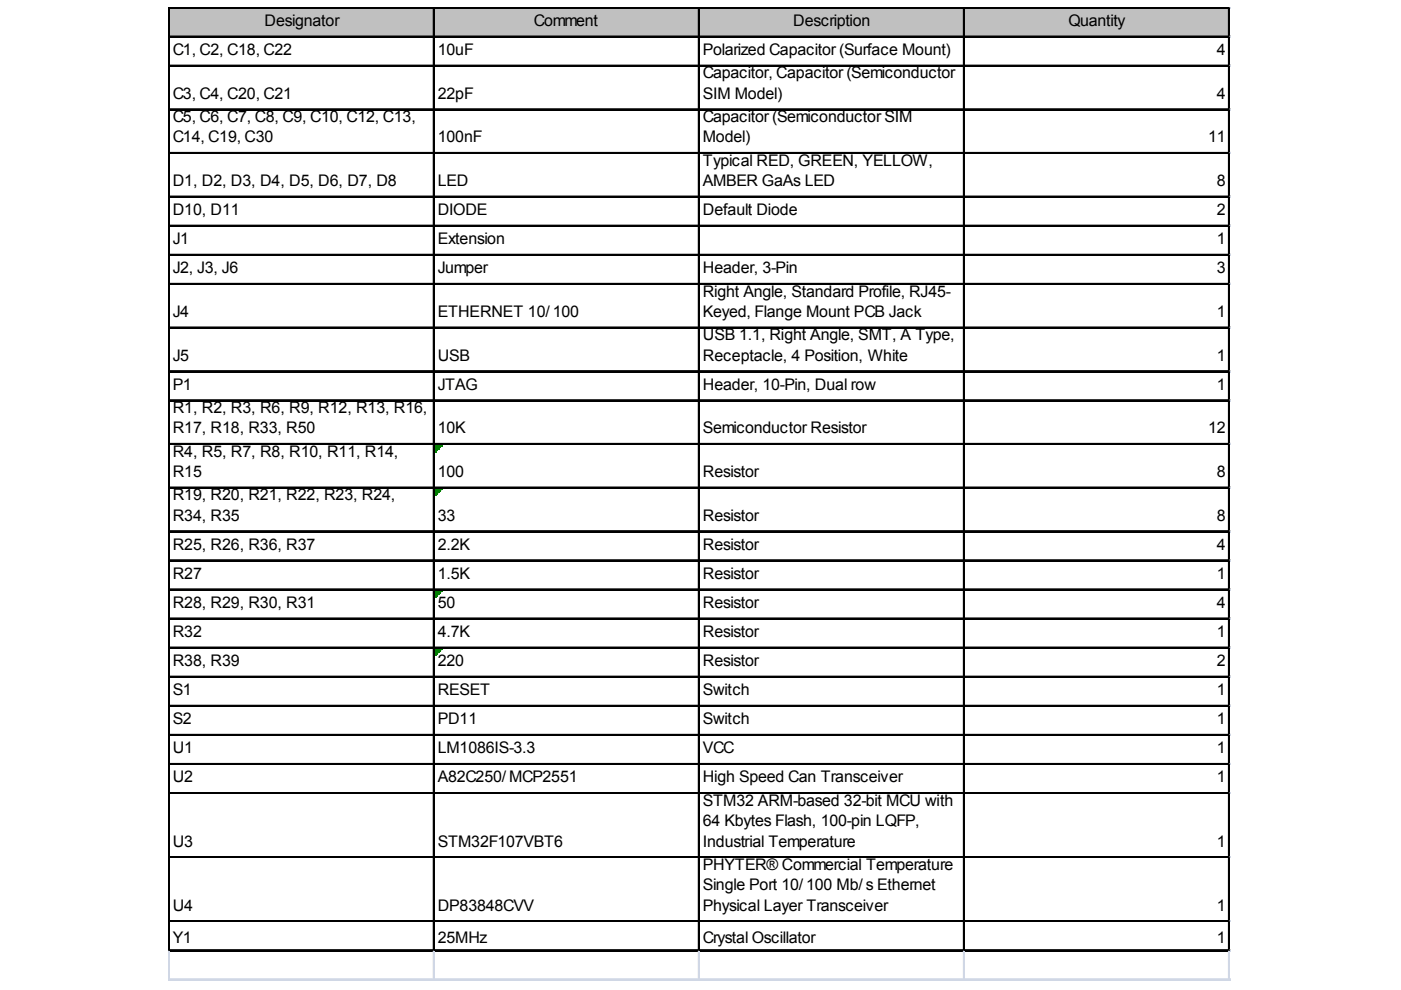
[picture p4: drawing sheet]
<svg xmlns="http://www.w3.org/2000/svg" width="297mm" height="210mm" viewBox="0 0 297 210" stroke-linecap="round" stroke-linejoin="round" font-family="sans-serif">
<defs><g id="words">
<g font-size="3.4">
<text x="56.1" y="5.5">Designator</text>
<text x="113.2" y="5.5">Comment</text>
<text x="168.2" y="5.5">Description</text>
<text x="226.5" y="5.5">Quantity</text>
<text x="36.6" y="11.7">C1, C2, C18, C22</text>
<text x="92.8" y="11.7">10uF</text>
<text x="149" y="11.7">Polarized Capacitor (Surface Mount)</text>
<text x="258" y="11.7">4</text>
<text x="149" y="16.6">Capacitor, Capacitor (Semiconductor</text>
<text x="36.6" y="20.9">C3, C4, C20, C21</text>
<text x="92.8" y="20.9">22pF</text>
<text x="149" y="20.9">SIM Model)</text>
<text x="258" y="20.9">4</text>
<text x="36.6" y="25.9">C5, C6, C7, C8, C9, C10, C12, C13,</text>
<text x="149" y="25.9">Capacitor (Semiconductor SIM</text>
<text x="36.6" y="30.2">C14, C19, C30</text>
<text x="92.8" y="30.2">100nF</text>
<text x="149" y="30.2">Model)</text>
<text x="149" y="35.1">Typical RED, GREEN, YELLOW,</text>
<text x="256.2" y="30.2">11</text>
<text x="36.6" y="39.4">D1, D2, D3, D4, D5, D6, D7, D8</text>
<text x="92.8" y="39.4">LED</text>
<text x="149" y="39.4">AMBER GaAs LED</text>
<text x="258" y="39.4">8</text>
<text x="36.6" y="45.6">D10, D11</text>
<text x="92.8" y="45.6">DIODE</text>
<text x="149" y="45.6">Default Diode</text>
<text x="258" y="45.6">2</text>
<text x="36.6" y="51.8">J1</text>
<text x="92.8" y="51.8">Extension</text>
<text x="258" y="51.8">1</text>
<text x="36.6" y="57.9">J2, J3, J6</text>
<text x="92.8" y="57.9">Jumper</text>
<text x="149" y="57.9">Header, 3-Pin</text>
<text x="258" y="57.9">3</text>
<text x="149" y="62.9">Right Angle, Standard Profile, RJ45-</text>
<text x="36.6" y="67.2">J4</text>
<text x="92.8" y="67.2">ETHERNET 10/ 100</text>
<text x="149" y="67.2">Keyed, Flange Mount PCB Jack</text>
<text x="258" y="67.2">1</text>
<text x="36.6" y="76.5">J5</text>
<text x="92.8" y="76.5">USB</text>
<text x="149" y="72.1">USB 1.1, Right Angle, SMT, A Type,</text>
<text x="149" y="76.5">Receptacle, 4 Position, White</text>
<text x="258" y="76.5">1</text>
<text x="36.6" y="82.6">P1</text>
<text x="92.8" y="82.6">JTAG</text>
<text x="149" y="82.6">Header, 10-Pin, Dual row</text>
<text x="258" y="82.6">1</text>
<text x="36.6" y="87.6">R1, R2, R3, R6, R9, R12, R13, R16,</text>
<text x="36.6" y="91.9">R17, R18, R33, R50</text>
<text x="92.8" y="91.9">10K</text>
<text x="149" y="91.9">Semiconductor Resistor</text>
<text x="256.2" y="91.9">12</text>
<text x="36.6" y="96.8">R4, R5, R7, R8, R10, R11, R14,</text>
<text x="36.6" y="101.1">R15</text>
<text x="92.8" y="101.1">100</text>
<text x="149" y="101.1">Resistor</text>
<text x="258" y="101.1">8</text>
<text x="36.6" y="106.1">R19, R20, R21, R22, R23, R24,</text>
<text x="36.6" y="110.4">R34, R35</text>
<text x="92.8" y="110.4">33</text>
<text x="149" y="110.4">Resistor</text>
<text x="258" y="110.4">8</text>
<text x="36.6" y="116.6">R25, R26, R36, R37</text>
<text x="92.8" y="116.6">2.2K</text>
<text x="149" y="116.6">Resistor</text>
<text x="258" y="116.6">4</text>
<text x="36.6" y="122.7">R27</text>
<text x="92.8" y="122.7">1.5K</text>
<text x="149" y="122.7">Resistor</text>
<text x="258" y="122.7">1</text>
<text x="36.6" y="128.9">R28, R29, R30, R31</text>
<text x="92.8" y="128.9">50</text>
<text x="149" y="128.9">Resistor</text>
<text x="258" y="128.9">4</text>
<text x="36.6" y="135.1">R32</text>
<text x="92.8" y="135.1">4.7K</text>
<text x="149" y="135.1">Resistor</text>
<text x="258" y="135.1">1</text>
<text x="36.6" y="141.2">R38, R39</text>
<text x="92.8" y="141.2">220</text>
<text x="149" y="141.2">Resistor</text>
<text x="258" y="141.2">2</text>
<text x="36.6" y="147.4">S1</text>
<text x="92.8" y="147.4">RESET</text>
<text x="149" y="147.4">Switch</text>
<text x="258" y="147.4">1</text>
<text x="36.6" y="153.6">S2</text>
<text x="92.8" y="153.6">PD11</text>
<text x="149" y="153.6">Switch</text>
<text x="258" y="153.6">1</text>
<text x="36.6" y="159.7">U1</text>
<text x="92.8" y="159.7">LM1086IS-3.3</text>
<text x="149" y="159.7">VCC</text>
<text x="258" y="159.7">1</text>
<text x="36.6" y="165.9">U2</text>
<text x="92.8" y="165.9">A82C250/ MCP2551</text>
<text x="149" y="165.9">High Speed Can Transceiver</text>
<text x="258" y="165.9">1</text>
<text x="149" y="170.8">STM32 ARM-based 32-bit MCU with</text>
<text x="36.6" y="179.5">U3</text>
<text x="92.8" y="179.5">STM32F107VBT6</text>
<text x="149" y="175.2">64 Kbytes Flash, 100-pin LQFP,</text>
<text x="149" y="179.5">Industrial Temperature</text>
<text x="258" y="179.5">1</text>
<text x="149" y="184.4">PHYTER® Commercial Temperature</text>
<text x="149" y="188.7">Single Port 10/ 100 Mb/ s Ethernet</text>
<text x="36.6" y="193.1">U4</text>
<text x="92.8" y="193.1">DP83848CVV</text>
<text x="149" y="193.1">Physical Layer Transceiver</text>
<text x="258" y="193.1">1</text>
<text x="36.6" y="199.8">Y1</text>
<text x="92.8" y="199.8">25MHz</text>
<text x="149" y="199.8">Crystal Oscillator</text>
<text x="258" y="199.8">1</text>
</g>
</g></defs>
<path d="M36 1.8h224.8v6.2h-224.8z" fill="#c0c0c0"/>
<path d="M92.2 94.4h1.6" fill="none" stroke="#008000" stroke-width=".31"/>
<path d="M92.2 94.4h1.6v.3h-1.6z" fill="#008000"/>
<path d="M92.2 94.7h1.2" fill="none" stroke="#008000" stroke-width=".31"/>
<path d="M92.2 94.7h1.2v.3h-1.2z" fill="#008000"/>
<path d="M92.2 95h.9" fill="none" stroke="#008000" stroke-width=".31"/>
<path d="M92.2 95h.9v.3h-.9z" fill="#008000"/>
<path d="M92.2 95.3h.6" fill="none" stroke="#008000" stroke-width=".31"/>
<path d="M92.2 95.3h.6v.3h-.6z" fill="#008000"/>
<path d="M92.2 95.6h.3" fill="none" stroke="#008000" stroke-width=".31"/>
<path d="M92.2 95.6h.3v.3h-.3z" fill="#008000"/>
<path d="M92.2 103.6h1.6" fill="none" stroke="#008000" stroke-width=".31"/>
<path d="M92.2 103.6h1.6v.3h-1.6z" fill="#008000"/>
<path d="M92.2 103.9h1.2" fill="none" stroke="#008000" stroke-width=".31"/>
<path d="M92.2 103.9h1.2v.3h-1.2z" fill="#008000"/>
<path d="M92.2 104.2h.9" fill="none" stroke="#008000" stroke-width=".31"/>
<path d="M92.2 104.2h.9v.3h-.9z" fill="#008000"/>
<path d="M92.2 104.5h.6" fill="none" stroke="#008000" stroke-width=".31"/>
<path d="M92.2 104.5h.6v.3h-.6z" fill="#008000"/>
<path d="M92.2 104.8h.3" fill="none" stroke="#008000" stroke-width=".31"/>
<path d="M92.2 104.8h.3v.4h-.3z" fill="#008000"/>
<path d="M92.2 125.2h1.6" fill="none" stroke="#008000" stroke-width=".31"/>
<path d="M92.2 125.2h1.6v.3h-1.6z" fill="#008000"/>
<path d="M92.2 125.5h1.2" fill="none" stroke="#008000" stroke-width=".31"/>
<path d="M92.2 125.5h1.2v.3h-1.2z" fill="#008000"/>
<path d="M92.2 125.8h.9" fill="none" stroke="#008000" stroke-width=".31"/>
<path d="M92.2 125.8h.9v.3h-.9z" fill="#008000"/>
<path d="M92.2 126.1h.6" fill="none" stroke="#008000" stroke-width=".31"/>
<path d="M92.2 126.1h.6v.3h-.6z" fill="#008000"/>
<path d="M92.2 126.4h.3" fill="none" stroke="#008000" stroke-width=".31"/>
<path d="M92.2 126.4h.3v.3h-.3z" fill="#008000"/>
<path d="M92.2 137.5h1.6" fill="none" stroke="#008000" stroke-width=".31"/>
<path d="M92.2 137.5h1.6v.4h-1.6z" fill="#008000"/>
<path d="M92.2 137.9h1.2" fill="none" stroke="#008000" stroke-width=".31"/>
<path d="M92.2 137.9h1.2v.3h-1.2z" fill="#008000"/>
<path d="M92.2 138.2h.9" fill="none" stroke="#008000" stroke-width=".31"/>
<path d="M92.2 138.2h.9v.3h-.9z" fill="#008000"/>
<path d="M92.2 138.5h.6" fill="none" stroke="#008000" stroke-width=".31"/>
<path d="M92.2 138.5h.6v.3h-.6z" fill="#008000"/>
<path d="M92.2 138.8h.3" fill="none" stroke="#008000" stroke-width=".31"/>
<path d="M92.2 138.8h.3v.3h-.3z" fill="#008000"/>
<g fill="none" stroke="#000" stroke-width=".31">
<path d="M35.7 1.5v200.2M35.9 1.5v200.2M36 1.5h224.8M36 1.7h224.8M36 7.7h224.8M36 7.8h224.8M36 13.9h224.8M36 14h224.8M91.9 1.8v199.9M92.1 1.8v199.9M148.1 1.8v199.9M148.3 1.8v199.9"/>
<path d="M204.3 1.8v199.9M204.5 1.8v199.9M260.5 1.8v199.9M260.6 1.8v199.9M36 23.1h224.8M36 23.3h224.8M36 32.4h224.8M36 32.5h224.8M36 41.6h224.8M36 41.8h224.8M36 47.8h224.8M36 47.9h224.8"/>
<path d="M36 54h224.8M36 54.1h224.8M36 60.1h224.8M36 60.3h224.8M36 69.4h224.8M36 69.5h224.8M36 78.6h224.8M36 78.8h224.8M36 84.8h224.8M36 85h224.8M36 94.1h224.8M36 94.2h224.8"/>
<path d="M36 103.3h224.8M36 103.5h224.8M36 112.6h224.8M36 112.7h224.8M36 118.7h224.8M36 118.9h224.8M36 124.9h224.8M36 125.1h224.8M36 131.1h224.8M36 131.2h224.8M36 137.2h224.8M36 137.4h224.8"/>
<path d="M36 143.4h224.8M36 143.6h224.8M36 149.6h224.8M36 149.7h224.8M36 155.7h224.8M36 155.9h224.8M36 161.9h224.8M36 162.1h224.8M36 168.1h224.8M36 168.2h224.8M36 181.7h224.8M36 181.8h224.8"/>
<path d="M36 195.2h224.8M36 195.4h224.8M36 201.4h224.8M36 201.5h224.8"/>
</g>
<path d="M260.8 1.5h.1M35.7 201.7v6.2M35.9 201.7v6.2M91.9 201.7v6.2M92.1 201.7v6.2M148.1 201.7v6.2M148.3 201.7v6.2M204.3 201.7v6.2M204.5 201.7v6.2M260.5 201.7v6.2M260.6 201.7v6.2" fill="none" stroke="#d0d7e5" stroke-width=".31"/>
<path d="M260.8 1.5l.1 .3z" fill="#d0d7e5"/>
<path d="M260.8 7.7h.1" fill="none" stroke="#d0d7e5" stroke-width=".31"/>
<path d="M260.8 7.7l.1 .3z" fill="#d0d7e5"/>
<path d="M260.8 13.9h.1" fill="none" stroke="#d0d7e5" stroke-width=".31"/>
<path d="M260.8 13.9l.1 .3z" fill="#d0d7e5"/>
<path d="M260.8 23.1h.1" fill="none" stroke="#d0d7e5" stroke-width=".31"/>
<path d="M260.8 23.1l.1 .3z" fill="#d0d7e5"/>
<path d="M260.8 32.4h.1" fill="none" stroke="#d0d7e5" stroke-width=".31"/>
<path d="M260.8 32.4l.1 .3z" fill="#d0d7e5"/>
<path d="M260.8 41.6h.1" fill="none" stroke="#d0d7e5" stroke-width=".31"/>
<path d="M260.8 41.6l.1 .3z" fill="#d0d7e5"/>
<path d="M260.8 47.8h.1" fill="none" stroke="#d0d7e5" stroke-width=".31"/>
<path d="M260.8 47.8l.1 .3z" fill="#d0d7e5"/>
<path d="M260.8 54h.1" fill="none" stroke="#d0d7e5" stroke-width=".31"/>
<path d="M260.8 54l.1 .3z" fill="#d0d7e5"/>
<path d="M260.8 60.1h.1" fill="none" stroke="#d0d7e5" stroke-width=".31"/>
<path d="M260.8 60.1l.1 .3z" fill="#d0d7e5"/>
<path d="M260.8 69.4h.1" fill="none" stroke="#d0d7e5" stroke-width=".31"/>
<path d="M260.8 69.4l.1 .3z" fill="#d0d7e5"/>
<path d="M260.8 78.6h.1" fill="none" stroke="#d0d7e5" stroke-width=".31"/>
<path d="M260.8 78.6l.1 .3z" fill="#d0d7e5"/>
<path d="M260.8 84.8h.1" fill="none" stroke="#d0d7e5" stroke-width=".31"/>
<path d="M260.8 84.8l.1 .3z" fill="#d0d7e5"/>
<path d="M260.8 94.1h.1" fill="none" stroke="#d0d7e5" stroke-width=".31"/>
<path d="M260.8 94.1l.1 .3z" fill="#d0d7e5"/>
<path d="M260.8 103.3h.1" fill="none" stroke="#d0d7e5" stroke-width=".31"/>
<path d="M260.8 103.3l.1 .3z" fill="#d0d7e5"/>
<path d="M260.8 112.6h.1" fill="none" stroke="#d0d7e5" stroke-width=".31"/>
<path d="M260.8 112.6l.1 .3z" fill="#d0d7e5"/>
<path d="M260.8 118.7h.1" fill="none" stroke="#d0d7e5" stroke-width=".31"/>
<path d="M260.8 118.7l.1 .3z" fill="#d0d7e5"/>
<path d="M260.8 124.9h.1" fill="none" stroke="#d0d7e5" stroke-width=".31"/>
<path d="M260.8 124.9l.1 .3z" fill="#d0d7e5"/>
<path d="M260.8 131.1h.1" fill="none" stroke="#d0d7e5" stroke-width=".31"/>
<path d="M260.8 131.1l.1 .3z" fill="#d0d7e5"/>
<path d="M260.8 137.2h.1" fill="none" stroke="#d0d7e5" stroke-width=".31"/>
<path d="M260.8 137.2l.1 .3z" fill="#d0d7e5"/>
<path d="M260.8 143.4h.1" fill="none" stroke="#d0d7e5" stroke-width=".31"/>
<path d="M260.8 143.4l.1 .3z" fill="#d0d7e5"/>
<path d="M260.8 149.6h.1" fill="none" stroke="#d0d7e5" stroke-width=".31"/>
<path d="M260.8 149.6l.1 .3z" fill="#d0d7e5"/>
<path d="M260.8 155.7h.1" fill="none" stroke="#d0d7e5" stroke-width=".31"/>
<path d="M260.8 155.7l.1 .4z" fill="#d0d7e5"/>
<path d="M260.8 161.9h.1" fill="none" stroke="#d0d7e5" stroke-width=".31"/>
<path d="M260.8 161.9l.1 .3z" fill="#d0d7e5"/>
<path d="M260.8 168.1h.1" fill="none" stroke="#d0d7e5" stroke-width=".31"/>
<path d="M260.8 168.1l.1 .3z" fill="#d0d7e5"/>
<path d="M260.8 181.7h.1" fill="none" stroke="#d0d7e5" stroke-width=".31"/>
<path d="M260.8 181.7l.1 .3z" fill="#d0d7e5"/>
<path d="M260.8 195.2h.1" fill="none" stroke="#d0d7e5" stroke-width=".31"/>
<path d="M260.8 195.2l.1 .3z" fill="#d0d7e5"/>
<path d="M260.8 201.4h.1" fill="none" stroke="#d0d7e5" stroke-width=".31"/>
<path d="M260.8 201.4l.1 .3z" fill="#d0d7e5"/>
<path d="M35.7 207.6h225.2M35.7 207.7h225.2" fill="none" stroke="#d0d7e5" stroke-width=".31"/>
<use href="#words"/>
</svg>
